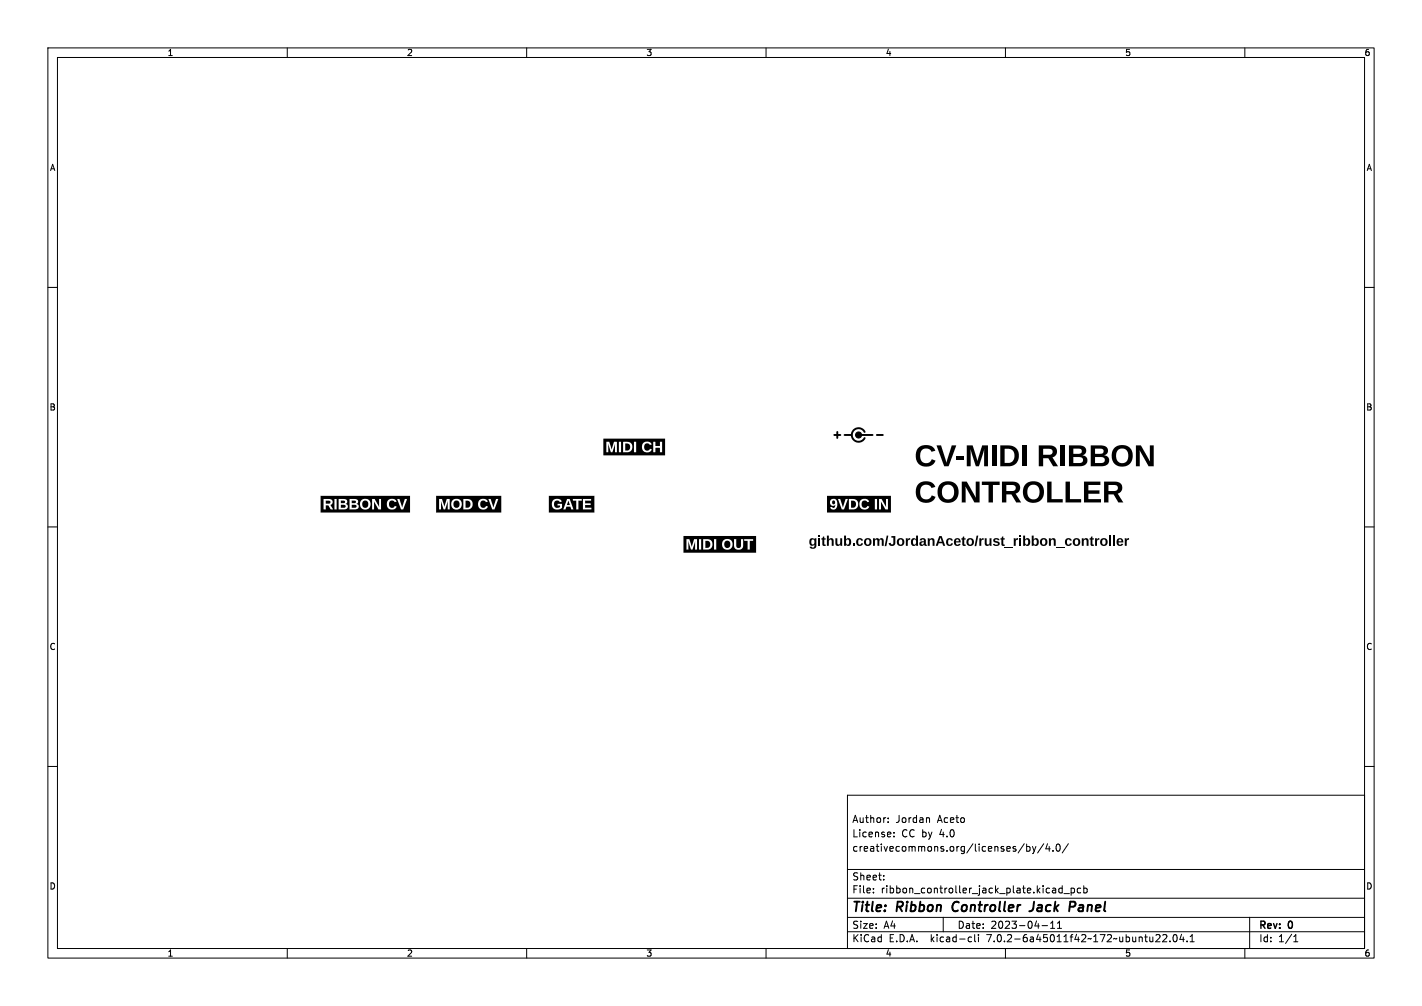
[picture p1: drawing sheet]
<svg xmlns="http://www.w3.org/2000/svg" width="297mm" height="210mm" viewBox="0 0 297 210" stroke-linecap="round" stroke-linejoin="round" font-family="sans-serif">
<defs><g id="words">
<g font-size="6.3">
<text x="191" y="98.1">CV-MIDI RIBBON</text>
<text x="191" y="105.7">CONTROLLER</text>
</g>
<text font-size="2.9" x="168.9" y="114.3">github.com/JordanAceto/rust_ribbon_controller</text>
<g font-size="2.8">
<text x="178" y="190.8">Title:</text>
<text x="187.4" y="190.8">Ribbon</text>
<text x="199.6" y="190.8">Controller</text>
<text x="216.5" y="190.8">Jack</text>
<text x="225.2" y="190.8">Panel</text>
</g>
<g font-size="2.1">
<text x="178" y="171.9">Author:</text>
<text x="187.1" y="171.9">Jordan</text>
<text x="195.8" y="171.9">Aceto</text>
<text x="178" y="177.9">creativecommons.org/licenses/by/4.0/</text>
<text x="178" y="174.9">License:</text>
<text x="188.3" y="174.9">CC by</text>
<text x="196.2" y="174.9">4.0</text>
<text x="178" y="183.9">Sheet:</text>
<text x="178" y="186.6">File:</text>
<text x="184" y="186.6">ribbon_controller_jack_plate.kicad_pcb</text>
<text x="178" y="196.8">KiCad</text>
<text x="178" y="194">Size:</text>
<text x="184.6" y="194">A4</text>
<text x="185.6" y="196.8">E.D.A.</text>
<text x="194.4" y="196.8">kicad-cli</text>
<text x="200" y="194">Date:</text>
<text x="206.2" y="196.8">7.0.2-6a45011f42~172~ubuntu22.04.1</text>
<text x="206.9" y="194">2023-04-11</text>
<text x="263" y="194.2">Rev:</text>
<text x="263" y="196.8">Id:</text>
<text x="267" y="196.8">1/1</text>
<text x="269.2" y="194.2">0</text>
</g>
<g font-size="1.8">
<text x="35" y="11.8">1</text>
<text x="85" y="11.8">2</text>
<text x="135" y="11.8">3</text>
<text x="185" y="11.8">4</text>
<text x="235" y="11.8">5</text>
<text x="285" y="11.8">6</text>
<text x="10.4" y="35.8">A</text>
<text x="285.4" y="35.8">A</text>
<text x="10.3" y="85.8">B</text>
<text x="285.3" y="85.8">B</text>
<text x="10.3" y="135.8">C</text>
<text x="285.3" y="135.8">C</text>
<text x="10.3" y="185.8">D</text>
<text x="285.3" y="185.8">D</text>
<text x="35" y="199.8">1</text>
<text x="85" y="199.8">2</text>
<text x="135" y="199.8">3</text>
<text x="185" y="199.8">4</text>
<text x="235" y="199.8">5</text>
<text x="285" y="199.8">6</text>
</g>
</g></defs>
<g fill="none" stroke="#000" stroke-width=".21">
<path d="M10 10h277v190h-277zM12 12h273v186h-273zM60 10v2M110 10v2M160 10v2M210 10v2M260 10v2M10 60h2M285 60h2M10 110h2M285 110h2M10 160h2"/>
<path d="M285 160h2M177 166h108v32h-108zM185.5 171.6v.1M185.5 170.8v.1M186.7 174.6v.1M186.7 173.8v.1M193.9 170.7l.2 .2v.8M213.9 176.1l-1.3 2M214.4 176.2v1.5M214.4 176.8l.5-.1 .2 .3-.1 .6h-.6M215.6 176.7l.4 1M216 177.7l-.4 .5"/>
<path d="M216.4 176.7l-.4 1M218 176.1l-1.3 2M218.8 176.1l-.4 1.1h1M219.1 176.7v1M219.9 177.6v.1M220.8 176.3l.1-.1a.8 .8 0 0 1 .6 .8 .8 .8 0 0 1-.6 .7 1 1 0 0 1-.1-1.4zM223.1 176.1l-1.2 2M60 198v2M110 198v2M160 198v2M177 194.5h108M177 191.5h108"/>
<path d="M177 187.5h108M177 181.5h108M182.4 186.3v.1M182.4 185.5v.1M184.6 183.6v.1M184.6 182.8v.1M197 191.5v3M202.5 195.6l.4 .1M202.9 196.5l-.4 .1M203.6 195.1v1.3l.2 .2M204.4 195.1v.1M204.4 195.6v1"/>
<path d="M210 198v2M217.6 193.2h1.2M219.4 193.8h.9M219.4 192.7l.5-.4v1.5M220.9 193.8h.8M220.9 192.7l.4-.4v1.5M221.9 184.9v1.5M221.9 185.5l-.5-.1-.3 .3 .2 .6h.6M222.2 186.5h1.2M223.7 185.5l.4-.1 .3 .3-.1 .6h-.6M223.7 185.4v1.5M225.7 185.5l-.4-.1-.3 .3 .1 .6h.6"/>
<path d="M226.4 185.5l.4-.1 .3 .3-.2 .6h-.5M226.4 184.9v1.5M242 195.1l.3 .3-.1 .3-.8 .9h.9M242.9 195.2l.5-.1 .3 .4-.9 1.1h.9M244.4 196.5v.1M245.2 195.2l.2-.1a.8 .8 0 0 1 .5 .8 .8 .8 0 0 1-.5 .7 1 1 0 0 1-.2-1.4zM246.8 195l-.4 1.1h1M247.1 195.6v1M247.9 196.5v.1M248.6 196.6h.8M248.6 195.5l.4-.4v1.5M260 198v2"/>
<path d="M261 191.5v6.5M270.2 196.6h.9M270.2 195.5l.4-.4v1.5"/>
<circle cx="179.3" cy="90.8" r=".63"/>
<circle cx="179.3" cy="90.8" r=".32"/>
<circle cx="179.3" cy="90.8" r=".45"/>
<circle cx="179.3" cy="90.8" r=".39"/>
<circle cx="179.3" cy="90.8" r=".25"/>
<circle cx="179.3" cy="90.8" r=".19"/>
<circle cx="179.3" cy="90.8" r=".52"/>
<circle cx="179.3" cy="90.8" r=".13"/>
</g>
<path d="M174.2 90.8h1.3M174.9 90.2v1.2M176.4 90.8h1.5M179.3 90.8h2.9M180.6 90.2a1.42 1.42 0 0 0-2.2-.5 1.42 1.42 0 0 0 0 2.2 1.42 1.42 0 0 0 2.2-.5M183.1 90.8h1.3M199.1 188.7l-.1 1.1M215.8 189.7a.74 .74 0 0 1-.8 .5M223.5 188.2l1 .1M224.5 189.1l-.3 .2h-.8" fill="none" stroke="#000" stroke-width=".4"/>
<g fill="#000">
<path d="M130.6 92.6h.6l.3 .3 .1 .7-.4 .4-.6 .1zM126 91.6h12.9v3.5h-12.9v-2.9h.6v2.2h.4v-1.8l.6 1.8h.3l.6-1.8-.1 1.8h.5v-2.2h.4v2.2h.4v-2.2h.4v2.2l1.3-.1 .6-.5 .1-.7-.2-.5-.4-.3-.6-.1h1.5v2.2h.5v-1.1h1.2l.1 .7 .5 .4h.6l.5-.1 .3-.5-.3-.1-.3 .3-.5 .1-.3-.2-.1-.4v-.6l.3-.3h.5l.3 .3 .4-.1-.2-.4-.4-.2h.9v2.2h.5v-.9h.9v.9h.5v-2.2h-.5v.9h-.9v-.9h-2.1l-.6 .4-.1 .7h-1.2v-1.1h-4.7l-.5 1.7-.4-1.7h-1.3zM68 104.5l.9 .1 .1 .4-.2 .1h-.8zM71.2 104.5h.7l.2 .4-.9 .1zM71.2 105.4h.8l.2 .4-.3 .2h-.7zM73.5 104.5h.7l.1 .4-.8 .1zM73.5 105.4h.8l.1 .4-.2 .2h-.7zM67 103.5h18.6v3.5h-18.6v-2.8h.6v2.1h.4v-.8h.6l.5 .8h.5l-.6-.9 .4-.3v-.6l-.3-.3h-.4h1.2v2.1h.4v-2.1h.4v2.1h1.6l.4-.5-.1-.4-.5-.2 .4-.2v-.4l-.3-.3-.5-.1h1.3v2.1l1.6-.1 .3-.5-.3-.5h.6l.3 .9 .8 .3 .7-.3 .4-.6-.2-.9-.6-.4h1.1v2.1h.4v-1.6l.9 1.6h.6v-1.1h1.2l.3 .9 .8 .3 .6-.2 .4-.4-.4-.2-.4 .4-.6-.1-.3-.7 .3-.6 .5-.1 .4 .3 .4-.1-.2-.3-.4-.2h.8l.8 2.1h.4l.8-2.1h-.4l-.6 1.8-.6-1.8h-2l-.5 .4-.1 .6h-1.2v-1h-.4v1.7l-1-1.7h-2.3l-.5 .4-.2 .6h-.6h-.2l.3-.2 .1-.4-.5-.4h-7.3zM97.2 104.5l.7 .1 .3 .3v.6l-.3 .4-.7 .1zM91.1 103.5h13.6v3.5h-13.6v-2.8h.6v2.1h.4v-1.8l.6 1.8h.3l.5-1.8v1.8h.4v-1.1h.3l.3 .9 .8 .3 .8-.3 .3-.6-.1-.9-.6-.4h1.1v2.1l1.4-.1 .4-.4 .1-.6h1.1l.3 .9 .8 .3 .6-.2 .4-.4-.4-.2-.4 .4-.6-.1-.2-.7 .3-.6 .4-.1 .5 .3 .4-.1-.2-.3-.4-.2h.7l.8 2.1h.5l.8-2.1h-.5l-.6 1.8-.5-1.8-1.6-.1-.8 .3-.3 .8h-1.1l-.2-.6-.5-.4-2.7-.1-.7 .2-.3 .4-.1 .5h-.3v-1h-.6l-.5 1.6-.5-1.6h-1.2zM118.7 104.5l.3 .9h-.6zM114.6 103.5h9.5v3.5h-9.5v-1.8h.7l.2 .8 .5 .4 2.1-.1 .2-.5h.8l.2 .5h.5l-.8-2.1h.6v.3h.8v1.8h.4v-1.8h.7v-.3h.2v2.1h1.8v-.3h-1.3v-.6h1.2v-.3h-1.2v-.6h1.3v-.3h-5.1l-.7 2.1h-1l.7-.3v-.8h-1v.3h.6v.3l-.8 .2-.4-.4v-.7l.3-.4h.5l.3 .3 .4-.1-.1-.2-.5-.3h-.8l-.5 .4-.1 .6h-.7z"/>
<path d="M147.3 112.9h.6l.4 .3v.7l-.3 .4-.7 .1zM142.7 111.9h15.2v3.5h-15.2v-2.9h.7v2.2h.4v-1.8l.5 1.8h.3l.6-1.8v1.8h.4v-2.2h.4v2.2h.4v-2.2h.5v2.2h1.2l.6-.6 .1-.6-.2-.5-.4-.4-.5-.1h1.4v2.2h.5v-1.1h1.2l.2 .7 .5 .4h.6l.5-.1 .3-.5 .1-.7-.3-.6-.5-.3h1.1l.1 1.8 .3 .4 .5 .1 .6-.1 .3-.4 .1-1.8h.2v.4h.7v1.8h.5v-1.8h.7v-.4h-2.5l-.1 1.6-.1 .2-.4 .1-.3-.1-.1-.2v-1.6l-2.4 .1-.4 .4-.2 .6h-1.2v-1.1h-4.6l-.5 1.7-.5-1.7h-1.3zM177.8 104.5l.6 .1 .3 .3 .1 .6-.4 .4-.6 .1zM172.7 103.5h13.4v3.5h-13.4v-2.1h.7l.1 .4 .3 .3h.4l.3-.2-.3 .6h-.2l-.2-.2-.4 .1 .3 .4 .6 .1 .4-.4 .1-1.2-.1-.4-.3-.2h.6l.8 2.1h.5l.8-2.1h.2v2.1l1.4-.1 .4-.4 .1-.6h.3l.1 .7 .4 .4 .6 .1 .6-.2 .4-.4-.4-.2-.3 .4h-.5l-.3-.2-.1-.4v-.5l.3-.4h.5l.3 .3 .4-.1-.2-.3-.4-.2h1.8v2.1h.5v-2.1h.4v2.1h.4v-1.6l.9 1.6h.6v-2.1h-.4v1.7l-1-1.7h-3.9l-.5 .3-.2 .7h-.3l-.1-.6-.5-.3-2-.1-.5 1.8-.6-1.8h-1.6l-.4 .2-.1 .5h-.7z"/>
<circle cx="76.3" cy="105.2" r=".72"/>
<circle cx="95.3" cy="105.2" r=".72"/>
<circle cx="151.9" cy="113.6" r=".72"/>
<circle cx="174.1" cy="104.8" r=".37"/>
</g>
<g fill="#fff" stroke="#fff" stroke-width=".21">
<circle cx="237.6" cy="85.7" r=".17"/>
<circle cx="238.3" cy="84" r=".17"/>
<circle cx="238.3" cy="87.4" r=".17"/>
<circle cx="240" cy="83.3" r=".17"/>
<circle cx="240" cy="85.7" r=".17"/>
<circle cx="240" cy="88.1" r=".17"/>
<circle cx="241.7" cy="84" r=".17"/>
<circle cx="241.7" cy="87.4" r=".17"/>
<circle cx="242.4" cy="85.7" r=".17"/>
<circle cx="237.6" cy="111.8" r=".17"/>
<circle cx="238.3" cy="110.1" r=".17"/>
<circle cx="238.3" cy="113.5" r=".17"/>
<circle cx="240" cy="109.4" r=".17"/>
<circle cx="240" cy="111.8" r=".17"/>
<circle cx="240" cy="114.2" r=".17"/>
<circle cx="241.7" cy="110.1" r=".17"/>
<circle cx="241.7" cy="113.5" r=".17"/>
<circle cx="242.4" cy="111.8" r=".17"/>
<circle cx="57.9" cy="111.8" r=".17"/>
<circle cx="58.6" cy="110.1" r=".17"/>
<circle cx="58.6" cy="113.5" r=".17"/>
<circle cx="60.3" cy="109.4" r=".17"/>
<circle cx="60.3" cy="111.8" r=".17"/>
<circle cx="60.3" cy="114.2" r=".17"/>
<circle cx="62" cy="110.1" r=".17"/>
<circle cx="62" cy="113.5" r=".17"/>
<circle cx="62.7" cy="111.8" r=".17"/>
<circle cx="57.9" cy="85.7" r=".17"/>
<circle cx="58.6" cy="84" r=".17"/>
<circle cx="58.6" cy="87.4" r=".17"/>
<circle cx="60.3" cy="83.3" r=".17"/>
<circle cx="60.3" cy="85.7" r=".17"/>
<circle cx="60.3" cy="88.1" r=".17"/>
<circle cx="62" cy="84" r=".17"/>
<circle cx="62" cy="87.4" r=".17"/>
<circle cx="62.7" cy="85.7" r=".17"/>
</g>
<use href="#words"/>
</svg>
